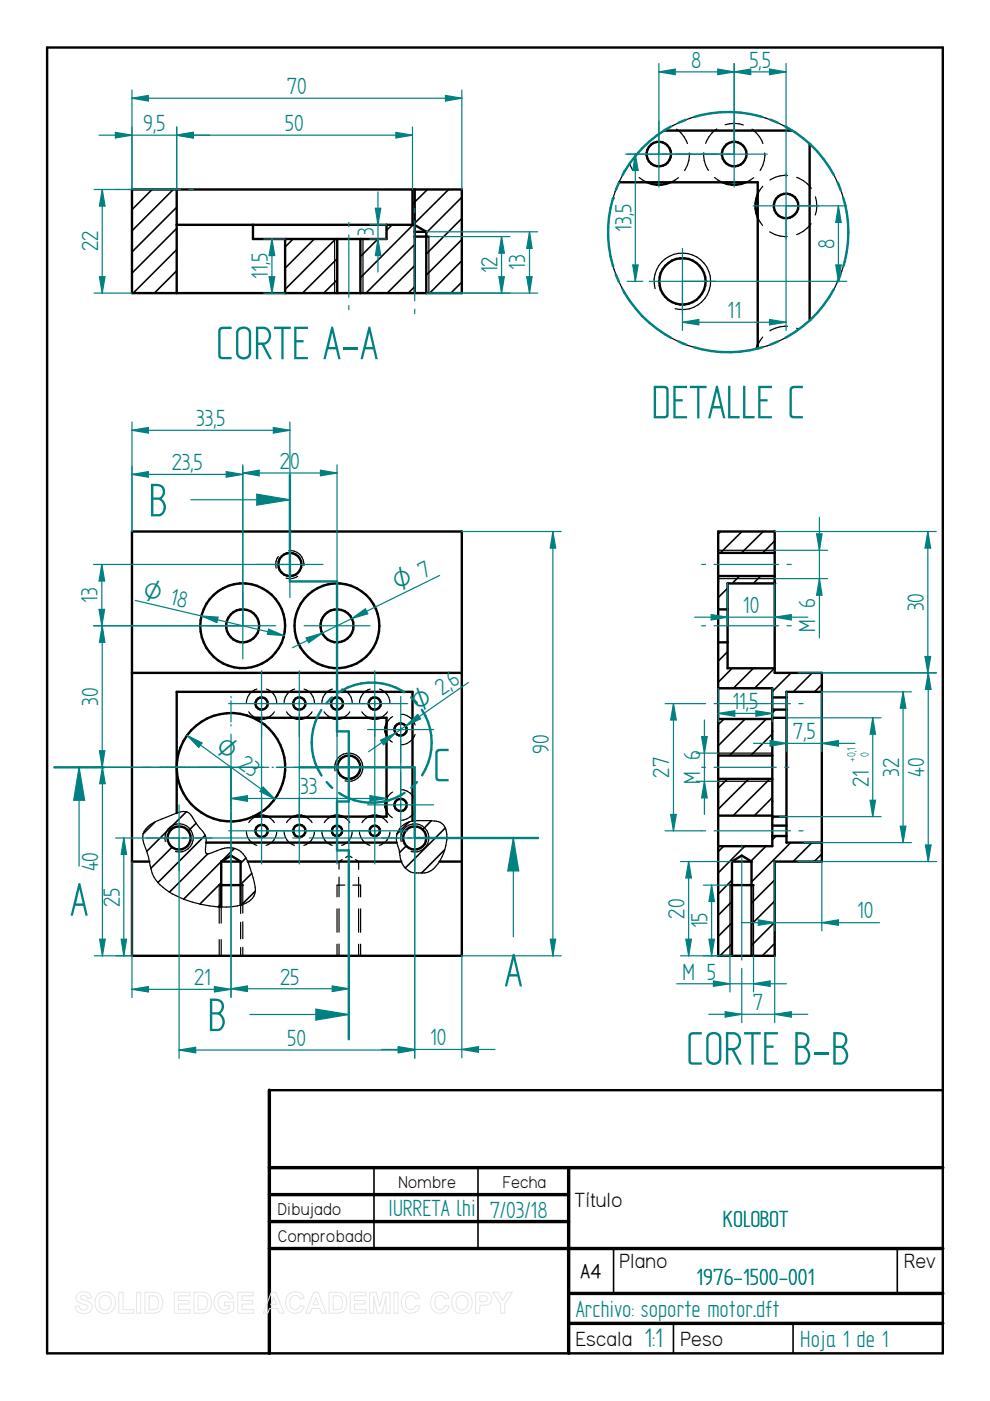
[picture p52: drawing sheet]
<svg xmlns="http://www.w3.org/2000/svg" width="210mm" height="297mm" viewBox="0 0 210 297" stroke-linecap="round" stroke-linejoin="round" font-family="sans-serif">
<defs><g id="words">
<g font-size="11.2" fill="#008080">
<text x="45.8" y="76.2">CORTE A-A</text>
<text x="138.1" y="88.7">DETALLE C</text>
<text x="31.5" y="109.5">B</text>
<text x="91.8" y="165.7">C</text>
<text x="14.9" y="194.1">A</text>
<text x="106.9" y="209.1">A</text>
<text x="44" y="218.6">B</text>
<text x="145.5" y="225.7">CORTE B-B</text>
</g>
<text font-size="6.4" fill="#008080" x="136.7" y="285.7">1:1</text>
<g font-size="5.6" fill="#008080">
<text x="146.6" y="14.4">8</text>
<text x="158.9" y="14.4">5,5</text>
<text x="60.8" y="19.9">70</text>
<text x="30.4" y="27.8">9,5</text>
<text x="60.4" y="27.8">50</text>
<text x="20.8" y="53.3" transform="rotate(-90 20.8 53.3)">22</text>
<text x="79.3" y="50.1" transform="rotate(-90 79.3 50.1)">3</text>
<text x="133.9" y="49.1" transform="rotate(-90 133.9 49.1)">13,5</text>
<text x="176.9" y="52.8" transform="rotate(-90 176.9 52.8)">8</text>
<text x="56.8" y="59.1" transform="rotate(-90 56.8 59.1)">11,5</text>
<text x="105.5" y="58" transform="rotate(-90 105.5 58)">12</text>
<text x="111.4" y="57.3" transform="rotate(-90 111.4 57.3)">13</text>
<text x="154.3" y="67.4">11</text>
<text x="41.6" y="90.3">33,5</text>
<text x="36.4" y="99.7">23,5</text>
<text x="59.4" y="99.4">20</text>
<text x="20.7" y="127.8" transform="rotate(-90 20.7 127.8)">13</text>
<text x="157.5" y="130">10</text>
<text x="195.9" y="129.6" transform="rotate(-90 195.9 129.6)">30</text>
<text x="172.8" y="134.1" transform="rotate(-90 172.8 134.1)">M 6</text>
<text x="20.8" y="149.6" transform="rotate(-90 20.8 149.6)">30</text>
<text x="96.1" y="145.9" transform="rotate(-35 96.1 145.9)">6</text>
<text x="155.3" y="150.4">11,5</text>
<text x="116.4" y="159.8" transform="rotate(-90 116.4 159.8)">90</text>
<text x="168.1" y="156.7">7,5</text>
<text x="141.9" y="164.8" transform="rotate(-90 141.9 164.8)">27</text>
<text x="148.5" y="166.3" transform="rotate(-90 148.5 166.3)">M 6</text>
<text x="184.2" y="166.9" transform="rotate(-90 184.2 166.9)">21</text>
<text x="190.6" y="164.6" transform="rotate(-90 190.6 164.6)">32</text>
<text x="196" y="164.7" transform="rotate(-90 196 164.7)">40</text>
<text x="63.6" y="168.4">33</text>
<text x="20.8" y="184.7" transform="rotate(-90 20.8 184.7)">40</text>
<text x="25.4" y="192.2" transform="rotate(-90 25.4 192.2)">25</text>
<text x="145.1" y="194.8" transform="rotate(-90 145.1 194.8)">20</text>
<text x="150" y="196.9" transform="rotate(-90 150 196.9)">15</text>
<text x="181.7" y="194.7">10</text>
<text x="41.1" y="208.9">21</text>
<text x="59.4" y="208.7">25</text>
<text x="144.7" y="207.7">M 5</text>
<text x="159.6" y="214.2">7</text>
<text x="60.9" y="221.8">50</text>
<text x="91.2" y="221.7">10</text>
<text x="82.3" y="257.7">IURRETA lhi</text>
<text x="103.8" y="258.2">7/03/18</text>
<text x="153.3" y="260.1">KOLOBOT</text>
<text x="147.7" y="272.5">1976-1500-001</text>
<text x="122.1" y="279.1">Archivo: soporte motor.dft</text>
<text x="169.7" y="285.5">Hoja 1 de 1</text>
</g>
<g font-size="5.4" fill="#008080">
<text x="84.3" y="125.4" transform="rotate(-26 84.3 125.4)">O 7</text>
<text x="30.1" y="126.7" transform="rotate(13 30.1 126.7)">O 18</text>
<text x="88.8" y="150.9" transform="rotate(-35 88.8 150.9)">O 2,</text>
<text x="45.4" y="159" transform="rotate(36 45.4 159)">O 23</text>
</g>
<g font-size="4.9">
<text x="121.8" y="255.9">Título</text>
<text x="131.4" y="268.8">Plano</text>
<text x="191.7" y="268.8">Rev</text>
<text x="122.1" y="285.3">Escala</text>
<text x="144.3" y="285.3">Peso</text>
</g>
<text font-size="4.7" x="123.1" y="271">A4</text>
<g font-size="4.1">
<text x="84.5" y="251.8">Nombre</text>
<text x="106.6" y="251.8">Fecha</text>
<text x="58.9" y="257.6">Dibujado</text>
<text x="58.9" y="263.3">Comprobado</text>
</g>
<g font-size="2.8" fill="#008080">
<text x="181.4" y="161.5" transform="rotate(-90 181.4 161.5)">+0,1</text>
<text x="184.2" y="160.5" transform="rotate(-90 184.2 160.5)">0</text>
</g>
</g></defs>
<g fill="none" stroke="#000" stroke-width=".51">
<path d="M10 10.1h189.9v276.8h-189.9zM28 112.7h69.9v89.9h-69.9zM28 142.7h69.9M53.6 152.2a11.4 11.4 0 0 1 6.9 10.5 11.4 11.4 0 0 1-6.9 10.4M53.6 152.2a11.5 11.5 0 0 0-16.1 10.5 11.5 11.5 0 0 0 16.1 10.4M53.6 152.2h28.4v20.9h-28.4M54.2 152.2l.8 .2 1.7-.2M62.2 152.2l.8 .2h.9l.8-.2M70.2 152.2l.8 .2h.9l.8-.2M78.2 152.2l.8 .2h.9l.8-.2M82 153.4l-.3 .9v.8l.3 .8M37.5 172.4v-25.7h50v27.4"/>
<path d="M43.7 178.6h40.4M54.2 173.1l.8-.2 1.7 .2M62.2 173.1l.8-.2h.9l.8 .2M70.2 173.1l.8-.2h.9l.8 .2M78.2 173.1l.8-.2h.9l.8 .2M82 169.4l-.3 .8v.9l.3 .8M28 182.7h3.7M46.5 187.7h5M46.9 182.7l2.1-1.3 2 1.3M46.9 182.7h4.1M46.9 182.7v9.6M51 182.7v9.2"/>
<path d="M52.5 182.7h32.6M93.2 182.7h4.7M57.1 231.1h142.8"/>
<circle cx="61.5" cy="119.7" r="2.46"/>
<circle cx="51.5" cy="132.7" r="3.5"/>
<circle cx="51.5" cy="132.7" r="9"/>
<circle cx="71.4" cy="132.7" r="3.5"/>
<circle cx="71.5" cy="132.7" r="9"/>
<circle cx="55.5" cy="149.2" r="1.3"/>
<circle cx="63.5" cy="149.1" r="1.31"/>
<circle cx="71.4" cy="149.2" r="1.3"/>
<circle cx="79.4" cy="149.2" r="1.3"/>
<circle cx="84.9" cy="154.7" r="1.3"/>
<circle cx="38" cy="177.7" r="2.46"/>
<circle cx="55.5" cy="176.2" r="1.3"/>
<circle cx="63.5" cy="176.2" r="1.3"/>
<circle cx="71.5" cy="176.1" r="1.1"/>
<circle cx="73.9" cy="162.7" r="2.46"/>
<circle cx="79.5" cy="176.1" r="1.1"/>
<circle cx="84.9" cy="170.7" r="1.3"/>
<circle cx="87.9" cy="177.7" r="2.46"/>
</g>
<path d="M57.1 231.1v55.8M57.1 247.6h142.8M57.1 253.3h63.5M57.1 259h63.5M120.6 247.6v39.3M57.1 264.7h142.8M120.6 274.2h79.3M120.6 280.6h79.3" fill="none" stroke="#000" stroke-width=".72"/>
<g fill="none" stroke="#000" stroke-width=".34">
<path d="M32.9 174.2l-2.5 2.6M36.5 179.6l-4.5 4.5M39.5 172.1l-8.4 8.4M41.6 174.5l-1.7 1.7M43.5 177.1l-10 10M49.7 179.9l-2.8 2.7M86.1 179.3l-1.4 1.5M86.7 174.2l-2.5 2.6M91.5 174l-1.9 1.9M94.4 175.6l-8.5 8.4M44.1 181l-8.2 8.1M46.9 182.7l-8 7.9"/>
<path d="M46.9 187.2l-4.5 4.5M46.9 191.6l-.6 .7M52.2 181.9l-1.2 1.1M53.4 185.2l-2.4 2.3M54.1 188.9l-2.9 3M94.3 180.2l-4.9 4.9M79.3 247.6v17.1M101.3 247.6v17.1M130.1 264.8v9.4M190.2 264.8v9.4M142.8 280.6v6.3M168.1 280.6v6.3"/>
</g>
<g fill="none" stroke="#000" stroke-width=".25">
<path d="M59 118a2.77 2.77 0 0 0-.5 2.5M61.3 116.7a2.93 2.93 0 0 1 3.1 3.2M63.1 122.2a2.81 2.81 0 0 1-2.4 .4M52.7 150.9l.9 .9 .6 .4M54.5 146.1a3.1 3.1 0 0 0-2.3 2.9M56.5 146.1a3.1 3.1 0 0 1 2.2 2.9M58.2 150.9l-.8 .9-.7 .4M60.7 150.9l.9 .9 .6 .4M62.5 146.1a3.1 3.1 0 0 0-2.3 2.9M64.5 146.1a3.1 3.1 0 0 1 2.2 2.9M66.2 150.9l-.8 .9-.7 .4M68.7 150.9l.9 .9 .6 .4"/>
<path d="M70.5 146.1a3.1 3.1 0 0 0-2.3 2.9M72.5 146.1a3.1 3.1 0 0 1 2.2 2.9M74.2 150.9l-.8 .9-.7 .4M76.7 150.9l.9 .9 .6 .4M78.5 146.1a3.1 3.1 0 0 0-2.3 2.9M80.5 146.1a3.1 3.1 0 0 1 2.2 2.9M82 155.9l.3 .6 .9 .9M82.2 150.9l-.9 .9-.6 .4M83.2 151.9l-.9 .9-.3 .6M85.1 151.5a3.1 3.1 0 0 1 2.9 2.2M88 155.7a3.3 3.3 0 0 1-2.9 2.2M31.4 175.3a10 10 0 0 1 3.8-2 7.4 7.4 0 0 1 4.2-1.2 1.98 1.98 0 0 1 1.5 1.3l1.5 2.2a3.2 3.2 0 0 1 1.3 3 2.72 2.72 0 0 0 0 2.3 1.26 1.26 0 0 0 1.3-.1l1-.4a4.3 4.3 0 0 1 5.9 1.1 20.8 20.8 0 0 1 2.2 7.4 3.7 3.7 0 0 1-3.1 3 21.7 21.7 0 0 1-15.9-3.3 7.7 7.7 0 0 1-3.4-5.9l-.5-1.8-.8-2.6a2.9 2.9 0 0 1 1-3z"/>
<path d="M35.1 178.4a3 3 0 0 1 2.6-3.7 3 3 0 0 1 3.2 3.2 3 3 0 0 1-3.7 2.7M52.2 176.3a3.1 3.1 0 0 0 2.2 2.9M54.2 173.1l-.6 .4-.9 .9M56.7 173.1l.7 .4 .8 .9M58.7 176.4a3.1 3.1 0 0 1-2.3 2.8M60.2 176.3a3.1 3.1 0 0 0 2.2 2.9M62.2 173.1l-.6 .4-.9 .9M64.7 173.1l.7 .4 .8 .9M66.7 176.4a3.1 3.1 0 0 1-2.3 2.8M68.2 176.3a3.1 3.1 0 0 0 2.2 2.9M70.2 173.1l-.6 .4-.9 .9M71 163.4a3 3 0 0 1 2.7-3.7 3 3 0 0 1 3.2 3.2 3 3 0 0 1-3.7 2.7"/>
<path d="M72.7 173.1l.7 .4 .8 .9M74.7 176.4a3.1 3.1 0 0 1-2.3 2.8M76.2 176.3a3.3 3.3 0 0 0 2.2 2.9M78.2 173.1l-.6 .4-.8 .9M80.7 173.1l.6 .4 .9 .9M82 171.9l.3 .7 .9 .8M82.7 176.4a3.1 3.1 0 0 1-2.3 2.8M83.2 167.9l-.9 .9-.3 .6M85 178.4a2.99 2.99 0 0 1 2.7-3.7 2.99 2.99 0 0 1 3.2 3.2 2.99 2.99 0 0 1-3.7 2.7M85.1 167.4a3.3 3.3 0 0 1 2.9 2.3M85.1 175.2a4.6 4.6 0 0 1 3.6-1.2 9.7 9.7 0 0 1 4.6 .3 3.5 3.5 0 0 1 1.4 3.8 9 9 0 0 1-3.3 6.5 4.6 4.6 0 0 1-3.5 .5 3.8 3.8 0 0 1-3-3.2l-.3-1.7-.5-1.6a3.8 3.8 0 0 1 1-3.4zM88 171.7a3.3 3.3 0 0 1-2.9 2.2"/>
<path d="M46.5 187.7v8M46.5 199.2v3.4M46.9 192.3v3.4M46.9 199.2v3.4M51 191.9v1.8M51 195.5v3.6M51.5 187.7v5.9M51.5 195.5v3.5M71.5 192.7v5M71.9 186v4.1M71.9 192.7v4.9M72.6 182.2l-.7 .5v1.6"/>
<path d="M73.1 187.7h-1.6v2.5M73.3 181.8l.7-.4 .6 .4M74.8 187.7h1.7v2.5M75.4 182.2l.6 .5v1.6M76 186v4.2M76 192.7v5M76.5 192.7v5M51 200.9v1.7M51.5 200.9v1.7M71.5 200.2v2.4M71.9 200.2v2.4M76 200.2v2.4"/>
<path d="M76.5 200.2v2.4"/>
</g>
<path d="M28.4 162.7h-11.6v20.9M30.2 162.7h1.7M33.7 162.7h23.3M58.8 162.7h1.7M62.3 162.7h11.7" fill="none" stroke="#008080" stroke-width=".25"/>
<path d="M16.8 162.7h5.2M63.5 162.7h24.4v15h20.9" fill="none" stroke="#008080" stroke-width=".51"/>
<path d="M16.8 162.7l1.1 7h-2.3z" fill="#008080"/>
<path d="M16.8 162.7l1.1 7h-2.3zM108.8 177.7v20.9" fill="none" stroke="#008080" stroke-width=".25"/>
<path d="M108.8 177.7l1.2 7h-2.3z" fill="#008080"/>
<path d="M40.5 106h21M108.8 177.7l1.2 7h-2.3z" fill="none" stroke="#008080" stroke-width=".25"/>
<path d="M61.5 106v17.3h10v31.8h2.5v14.8h-2.5v10.4h2.5v34.8M11.5 162.7h5.3M108.8 177.7h5.3" fill="none" stroke="#008080" stroke-width=".51"/>
<g fill="none" stroke="#000" stroke-width=".34">
<path d="M32.3 40.2l-4.3 4.2M36.7 40.2l-8.7 8.7M37.5 43.9l-9.5 9.5M37.5 48.4l-9.5 9.5M37.5 52.9l-9.3 9.2M37.5 57.4l-4.8 4.7M62.1 50.7l-1.6 1.7M66.6 50.7l-6.1 6.2M71.2 50.7l-10.7 10.6M71.5 54.8l-7.4 7.3M71.5 59.3l-2.9 2.8M80.1 50.7l-3.7 3.7"/>
<path d="M83.1 47.7l-1.1 1.2M87.9 51.8l-10.3 10.3M87.9 56.3l-5.8 5.8M90.6 40.2l-3.1 3.1M95.1 40.2l-18.7 18.7M97.9 41.8l-7.5 7.6M97.9 46.3l-7.5 7.5M97.9 50.8l-7.5 7.5M97.9 55.3l-6.8 6.8M97.9 59.8l-2.3 2.3M37.5 61.9l-.3 .2M87.9 60.8l-1.3 1.3"/>
</g>
<path d="M28 40.2h69.9v21.9h-69.9zM37.5 40.2v21.9M53.6 47.7v3h28.4v-3M60.5 50.7v11.4M71.5 50.7v11.4M76.4 50.7v11.4M87.5 40.2v7.5h-50M87.9 40.2v21.9M87.9 47.7l2.5 1.4M87.9 49.1h2.5M87.9 50.2h3M90.4 49.1v13" fill="none" stroke="#000" stroke-width=".51"/>
<path d="M71 50.7v11.4M77 50.7v11.4M90.9 50.2v11.9" fill="none" stroke="#000" stroke-width=".25"/>
<path d="M54.4 104.8l7.1 1.2-7.1 1.1z" fill="#008080"/>
<path d="M54.4 104.8l7.1 1.2-7.1 1.1zM53 215.1h21" fill="none" stroke="#008080" stroke-width=".25"/>
<path d="M67 214l7 1.1-7 1.2z" fill="#008080"/>
<g fill="none" stroke="#008080" stroke-width=".25">
<path d="M28 19.1v21.1M97.9 19.1v21.1M28 20.8l3.5-.6v1.2zM74 47.2v.8M74 49.8v13.2M74 64.8v.9M148.8 119.7h.8M151.4 119.7h13.7M166.9 119.7h.9M44.4 132.7h14.1M51.5 125.7v14M64.5 132.7h13.9"/>
<path d="M71.5 125.7v14M148.8 132.7h.8M151.4 132.7h13.7M166.9 132.7h.9M48.5 149.2h37.9M49 147.7v.3M49 148.6v4.5M49 153.7v.2M49 155.7v14M55.5 142.2v14M63.5 142.2v14M71.5 142.2v14"/>
<path d="M74 155.7v14M77.9 154.7h14M79.5 142.2v14M85 147.7v14M148.8 149.2h.8M151.4 149.2h16.2M169.4 149.2h.9M34 162.7h.2M34.9 162.7h4.5M40 162.7h.2M42 162.7h14M48.5 176.1h37.9"/>
<path d="M49 171.4v.3M49 172.3v4.5M49 177.4v.3M55.5 169.2v14M57.7 162.7h.3M58.5 162.7h4.6M63.5 169.2v14M63.7 162.7h.3M67 162.7h13.9M71.5 169.2v14M77.9 170.6h14M79.5 169.2v14"/>
<path d="M85 163.7v14M148.8 162.7h.8M148.8 176.1h.8M151.4 162.7h13.2M151.4 176.1h16.2M157.3 179.2v.8M166.4 162.7h.9M169.4 176.1h.9M157.3 181.8v21.7M67 214l7 1.1-7 1.2zM157.3 205.3v.9"/>
</g>
<path d="M61.5 100.7v5.3M74 215.1v5.2" fill="none" stroke="#008080" stroke-width=".51"/>
<g fill="none" stroke="#000" stroke-width=".34">
<path d="M152.8 112.7l-.5 .5M157.3 112.7l-4.6 4.5M161.8 112.7l-4.6 4.5M164.3 114.7l-2.6 2.5M152.3 122.1v.1M154.3 138.2l-2 2M154.3 124.7l-2 2M156.8 122.1l-1.5 1.6M161.3 122.1l-1.5 1.6M153.5 152.4l-1.2 1.2M155.2 141.7l-2.9 3M158 152.4l-5.7 5.7"/>
<path d="M159.7 141.7l-4.2 4.2M162.5 152.4l-7.8 7.8M163.7 155.6l-4.5 4.6M164.2 141.7l-4.2 4.2M164.4 150.5l-.7 .6M167.7 142.7l-4 3.9M172.2 142.7l-4 4M174.2 145.1l-1.5 1.6M153.5 179.4l-1.2 1.2M154.3 165.1l-2 2M157.9 179.4l-5.6 5.7M158.7 165.1l-6.4 6.5"/>
<path d="M162.4 179.4l-3.2 3.2M163.2 165.1l-7.8 7.8M163.7 160.1v.1M163.7 169.1l-3.8 3.8M164.2 173.1l-.5 .5M164.5 177.2l-.8 .9M167.6 178.6l-8.3 8.4M172.2 178.6l-4.1 4.1M155.2 186.6l-2.9 3M155.2 191.1l-2.9 3M155.2 195.6l-2.9 2.9M164.3 186.6l-5 4.9"/>
<path d="M164.3 191.1l-5 4.9M164.3 195.5l-5 4.9M174.2 181.1l-1.6 1.6M155.2 200.1l-2.5 2.5M164.3 200l-2.7 2.6"/>
</g>
<circle cx="164.3" cy="123.7" r=".17" fill="#000"/>
<g fill="none" stroke="#000" stroke-width=".51">
<path d="M152.3 112.7h12v30h9.9v40h-9.9v19.9h-12zM152.3 117.2h12M152.3 122.1h12M152.3 129.2h2M152.3 136.2h2M164.3 123.7h-10v18h10M152.3 145.9h11.4v33.5h-11.4M152.3 152.4h11.4M163.7 152.2h3.1M163.7 150.5h3.1M163.7 147.9h3.1M174.2 146.7h-7.4v31.9h7.4"/>
<path d="M152.3 165.1h11.4M152.3 160.2h11.4M152.3 172.9h11.4M163.7 173.1h3.1M163.7 175h3.1M163.7 177.2h3.1M154.8 187.7h5M155.2 182.7l2.1-1.3 2 1.3M155.2 182.7h4.1M155.2 182.7v19.9M159.3 182.7v19.9"/>
</g>
<path d="M152.3 116.7h12M152.3 122.7h12M152.3 159.7h11.4M152.3 165.7h11.4M154.8 187.7v14.9M159.8 187.7v14.9" fill="none" stroke="#000" stroke-width=".25"/>
<path d="M28 20.8l3.5-.6v1.2z" fill="#008080"/>
<path d="M94.4 20.2l3.5 .6-3.5 .6z" fill="none" stroke="#008080" stroke-width=".25"/>
<path d="M94.4 20.2l3.5 .6-3.5 .6z" fill="#008080"/>
<path d="M28 20.8h69.9M19.9 40.2h8.1M21.7 40.2l.6 3.5h-1.2zM19.9 62.1h8.1" fill="none" stroke="#008080" stroke-width=".25"/>
<path d="M21.7 40.2l.6 3.5h-1.2z" fill="#008080"/>
<path d="M21.1 58.7h1.2l-.6 3.4z" fill="none" stroke="#008080" stroke-width=".25"/>
<path d="M21.1 58.7h1.2l-.6 3.4z" fill="#008080"/>
<path d="M21.7 40.2v21.9M19.9 132.7h31.6M21.7 132.7l.5 3.5h-1.1zM19.9 162.7h29.1" fill="none" stroke="#008080" stroke-width=".25"/>
<path d="M21.7 132.7l.5 3.5h-1.1z" fill="#008080"/>
<path d="M21.1 159.2h1.1l-.5 3.5z" fill="none" stroke="#008080" stroke-width=".25"/>
<path d="M21.1 159.2h1.1l-.5 3.5z" fill="#008080"/>
<path d="M51.5 98.6v34.1M71.5 98.6v34.1M51.5 100.3l3.4-.6v1.2zM21.7 132.7v30" fill="none" stroke="#008080" stroke-width=".25"/>
<path d="M51.5 100.3l3.4-.6v1.2z" fill="#008080"/>
<path d="M67.9 99.7l3.6 .6-3.6 .6z" fill="none" stroke="#008080" stroke-width=".25"/>
<path d="M67.9 99.7l3.6 .6-3.6 .6z" fill="#008080"/>
<path d="M28 89.5v23.2M58 90.6l3.5 .6-3.5 .6zM61.5 89.5v30.2M51.5 100.3h20" fill="none" stroke="#008080" stroke-width=".25"/>
<path d="M58 90.6l3.5 .6-3.5 .6z" fill="#008080"/>
<path d="M28 91.2l3.5-.6v1.2z" fill="none" stroke="#008080" stroke-width=".25"/>
<path d="M28 91.2l3.5-.6v1.2z" fill="#008080"/>
<path d="M28 91.2h33.5M20 162.7h29M21.1 199.1h1.2l-.6 3.5zM20 202.6h8" fill="none" stroke="#008080" stroke-width=".25"/>
<path d="M21.1 199.1h1.2l-.6 3.5z" fill="#008080"/>
<path d="M21.7 162.7l.6 3.5h-1.2z" fill="none" stroke="#008080" stroke-width=".25"/>
<path d="M21.7 162.7l.6 3.5h-1.2z" fill="#008080"/>
<path d="M19.8 119.7h41.7M19.8 132.7h31.7M21 129.2h1.2l-.6 3.5zM21.7 162.7v39.9" fill="none" stroke="#008080" stroke-width=".25"/>
<path d="M21 129.2h1.2l-.6 3.5z" fill="#008080"/>
<path d="M21.6 119.7l.6 3.5h-1.2z" fill="none" stroke="#008080" stroke-width=".25"/>
<path d="M21.6 119.7l.6 3.5h-1.2z" fill="#008080"/>
<path d="M28 98.8v13.9M48 100l3.5 .6-3.5 .6zM51.5 98.8v33.9M21.6 119.7v13" fill="none" stroke="#008080" stroke-width=".25"/>
<path d="M48 100l3.5 .6-3.5 .6z" fill="#008080"/>
<path d="M28 100.6l3.5-.6v1.2z" fill="none" stroke="#008080" stroke-width=".25"/>
<path d="M28 100.6l3.5-.6v1.2z" fill="#008080"/>
<path d="M28 100.6h23.5M49 162.7v48.8M28 182.7v28.8M28 209.8l3.5-.6v1.1z" fill="none" stroke="#008080" stroke-width=".25"/>
<path d="M28 209.8l3.5-.6v1.1z" fill="#008080"/>
<path d="M45.5 209.2l3.5 .6-3.5 .5z" fill="none" stroke="#008080" stroke-width=".25"/>
<path d="M45.5 209.2l3.5 .6-3.5 .5z" fill="#008080"/>
<path d="M144.3 182.7h10.9M146 182.7l.6 3.4h-1.2zM28 209.8h21M144.3 202.6h10.9" fill="none" stroke="#008080" stroke-width=".25"/>
<path d="M146 182.7l.6 3.4h-1.2z" fill="#008080"/>
<path d="M145.4 199.1h1.2l-.6 3.5z" fill="none" stroke="#008080" stroke-width=".25"/>
<path d="M145.4 199.1h1.2l-.6 3.5z" fill="#008080"/>
<path d="M146 182.7v19.9M149.1 187.7h5.7M150.9 187.7l.6 3.4h-1.2zM149.1 202.6h3.2" fill="none" stroke="#008080" stroke-width=".25"/>
<path d="M150.9 187.7l.6 3.4h-1.2z" fill="#008080"/>
<path d="M150.3 199.1h1.2l-.6 3.5z" fill="none" stroke="#008080" stroke-width=".25"/>
<path d="M150.3 199.1h1.2l-.6 3.5z" fill="#008080"/>
<path d="M150.9 187.7v14.9M151.3 208l3.5 .6-3.5 .5zM154.8 202.6v7.7M159.8 202.6v7.7" fill="none" stroke="#008080" stroke-width=".25"/>
<path d="M151.3 208l3.5 .6-3.5 .5z" fill="#008080"/>
<path d="M159.8 208.6l3.5-.6v1.1z" fill="none" stroke="#008080" stroke-width=".25"/>
<path d="M159.8 208.6l3.5-.6v1.1z" fill="#008080"/>
<path d="M143.5 208.6h23.3M157.3 206.2v10.6M164.3 202.6v14.2M164.3 215.1l3.5-.6v1.1z" fill="none" stroke="#008080" stroke-width=".25"/>
<path d="M164.3 215.1l3.5-.6v1.1z" fill="#008080"/>
<path d="M153.8 214.5l3.5 .6-3.5 .5z" fill="none" stroke="#008080" stroke-width=".25"/>
<path d="M153.8 214.5l3.5 .6-3.5 .5z" fill="#008080"/>
<path d="M160.8 195l3.5 .6-3.5 .6zM164.3 182.7v14.7M174.2 182.7v14.7M150.3 215.1h21" fill="none" stroke="#008080" stroke-width=".25"/>
<path d="M160.8 195l3.5 .6-3.5 .6z" fill="#008080"/>
<path d="M174.2 195.6l3.6-.6v1.2z" fill="none" stroke="#008080" stroke-width=".25"/>
<path d="M174.2 195.6l3.6-.6v1.2z" fill="#008080"/>
<path d="M174.2 146.7h19.1M191.5 146.7l.6 3.5h-1.2zM170.5 178.6h22.8M157.3 195.6h29.2" fill="none" stroke="#008080" stroke-width=".25"/>
<path d="M191.5 146.7l.6 3.5h-1.2z" fill="#008080"/>
<path d="M190.9 175.2h1.2l-.6 3.4z" fill="none" stroke="#008080" stroke-width=".25"/>
<path d="M190.9 175.2h1.2l-.6 3.4z" fill="#008080"/>
<path d="M174.2 142.7h24.4M191.5 146.7v31.9M196.8 142.7l.6 3.5h-1.2zM169.2 182.7h29.4" fill="none" stroke="#008080" stroke-width=".25"/>
<path d="M196.8 142.7l.6 3.5h-1.2z" fill="#008080"/>
<path d="M196.2 179.2h1.2l-.6 3.5z" fill="none" stroke="#008080" stroke-width=".25"/>
<path d="M196.2 179.2h1.2l-.6 3.5z" fill="#008080"/>
<path d="M163.3 157l3.5 .6-3.5 .6zM166.8 146.7v12.6M174.2 146.7v12.6M196.8 142.7v40" fill="none" stroke="#008080" stroke-width=".25"/>
<path d="M163.3 157l3.5 .6-3.5 .6z" fill="#008080"/>
<path d="M174.2 157.6l3.6-.6v1.2z" fill="none" stroke="#008080" stroke-width=".25"/>
<path d="M174.2 157.6l3.6-.6v1.2z" fill="#008080"/>
<path d="M164.3 116.7h11.2M173.1 113.2h1.2l-.6 3.5zM164.3 122.7h11.2M159.8 157.6h21.5" fill="none" stroke="#008080" stroke-width=".25"/>
<path d="M173.1 113.2h1.2l-.6 3.5z" fill="#008080"/>
<path d="M173.7 122.7l.6 3.5h-1.2z" fill="none" stroke="#008080" stroke-width=".25"/>
<path d="M173.7 122.7l.6 3.5h-1.2z" fill="#008080"/>
<path d="M173.7 109.7v25.6M28.7 127.3l31.5 7.4M56.9 133.4l3.3 1.3-3.5-.2z" fill="none" stroke="#008080" stroke-width=".25"/>
<path d="M56.9 133.4l3.3 1.3-3.5-.2z" fill="#008080"/>
<path d="M42.7 130.6l3.5 .3-.2 1.1z" fill="none" stroke="#008080" stroke-width=".25"/>
<path d="M42.7 130.6l3.5 .3-.2 1.1z" fill="#008080"/>
<path d="M64.9 135.3l3.4-1.1-2.9 2.1zM93.2 122l-31.2 15.3" fill="none" stroke="#008080" stroke-width=".25"/>
<path d="M64.9 135.3l3.4-1.1-2.9 2.1z" fill="#008080"/>
<path d="M74.6 131.1l2.9-2 .5 1z" fill="none" stroke="#008080" stroke-width=".25"/>
<path d="M74.6 131.1l2.9-2 .5 1z" fill="#008080"/>
<g fill="none" stroke="#008080" stroke-width=".25">
<path d="M54.4 119.7h14.1M61.5 112.7v14M55.5 148.7v.9M55.5 151.4v22.6M63.5 148.7v.9M63.5 151.4v22.6M71.5 148.7v.9M71.5 151.4v22.8M79.5 148.7v.9M79.5 151.4v22.8M85 154.2v.9M85 156.9v11.6"/>
<path d="M31 177.7h29.3M38 170.6v14.1M49 162.7v48.7M55.5 175.8v.8M62.1 177.7h1.7M63.5 175.8v.8M65.6 177.7h29.4M71.5 176v.8M74 162.7v48.7M79.5 176v.8M85 170.3v.8M87.9 170.6v14.1"/>
<path d="M70.4 209l3.6 .6-3.6 .6z"/>
</g>
<path d="M70.4 209l3.6 .6-3.6 .6z" fill="#008080"/>
<path d="M49 209.6l3.5-.6v1.2z" fill="none" stroke="#008080" stroke-width=".25"/>
<path d="M49 209.6l3.5-.6v1.2z" fill="#008080"/>
<path d="M55.9 50.7h4.6M57.1 58.7h1.2l-.6 3.4zM55.9 62.1h4.6M49 209.6h25" fill="none" stroke="#008080" stroke-width=".25"/>
<path d="M57.1 58.7h1.2l-.6 3.4z" fill="#008080"/>
<path d="M57.7 50.7l.6 3.5h-1.2z" fill="none" stroke="#008080" stroke-width=".25"/>
<path d="M57.7 50.7l.6 3.5h-1.2z" fill="#008080"/>
<path d="M57.7 50.7v11.4M152.3 145.9v7.1M160.3 150.7l3.4 .6-3.4 .5zM163.7 145.9v7.1" fill="none" stroke="#008080" stroke-width=".25"/>
<path d="M160.3 150.7l3.4 .6-3.4 .5z" fill="#008080"/>
<path d="M152.3 151.3l3.5-.6v1.1z" fill="none" stroke="#008080" stroke-width=".25"/>
<path d="M152.3 151.3l3.5-.6v1.1z" fill="#008080"/>
<path d="M80.7 156.9l3.2-1.5-2.6 2.5zM99.3 144.7l-21.2 14.7M152.3 151.3h11.4" fill="none" stroke="#008080" stroke-width=".25"/>
<path d="M80.7 156.9l3.2-1.5-2.6 2.5z" fill="#008080"/>
<path d="M86 153.9l2.6-2.4 .6 .9z" fill="none" stroke="#008080" stroke-width=".25"/>
<path d="M86 153.9l2.6-2.4 .6 .9z" fill="#008080"/>
<g fill="none" stroke="#008080" stroke-width=".51">
<path d="M130 42a25.3 25.3 0 0 0 0 14.5M130.6 58.2l.6 1.6M178.2 58.2l-.6 1.5M179.9 49.2a24.9 24.9 0 0 1-1.1 7.2M132 61.4a24.8 24.8 0 0 0 10.3 10.2M143.9 72.4l1.6 .7M147.2 73.6a25.3 25.3 0 0 0 14.5 0M165 72.4l-1.6 .7M176.8 61.3a24.6 24.6 0 0 1-10.3 10.3M68.1 150.5a12.8 12.8 0 0 0 .1 13.9M70.4 147.9l-1.2 1.2M85.7 146.8a12.7 12.7 0 0 0-13.9 0"/>
<path d="M87.2 147.9l1.2 1.2M89.5 150.5a12.8 12.8 0 0 1 0 13.9M69.3 165.8l1.1 1.2M71.9 168.1a12.5 12.5 0 0 0 13.9 0M88.4 165.8l-1.2 1.2"/>
</g>
<g fill="none" stroke="#000" stroke-width=".51">
<path d="M131.2 38.7h29.5v35.2M137.2 38.7a6.2 6.2 0 0 0 5 0M140.8 27.7h27.1M153.2 38.7a6.2 6.2 0 0 0 5 0M171.7 30.5v37.4M160.7 41.1a6.7 6.7 0 0 0 0 5M160.7 73.2l-.3 .8"/>
<circle cx="139.7" cy="32.7" r="2.6"/>
<circle cx="155.7" cy="32.7" r="2.61"/>
<circle cx="144.7" cy="59.7" r="4.9"/>
<circle cx="166.7" cy="43.7" r="2.59"/>
</g>
<g fill="none" stroke="#000" stroke-width=".25">
<path d="M133.5 34.6l.7 1.5M135.5 37.6l1.7 1.1M143.4 27.4a5.8 5.8 0 0 1 2.4 3M143.8 37.7l-1.6 1M146.1 32.4a5.8 5.8 0 0 1-.9 3.8M149.2 32.4a5.7 5.7 0 0 0 1 3.7M151.5 37.6l1.7 1.1M152 27.3a6.1 6.1 0 0 0-2.4 3.1M153.8 26.5a6 6 0 0 1 3.8 0M159.4 27.4a6.5 6.5 0 0 1 2.4 3M159.8 37.7l-1.6 1M161.7 39.5l-1 1.6"/>
<path d="M162.1 32.4a5.8 5.8 0 0 1-.9 3.8M167 37.2a5.7 5.7 0 0 0-3.8 1M168.9 37.6a6.2 6.2 0 0 1 3.1 2.4M160.7 46.1l1 1.7M163.2 49.1a5.9 5.9 0 0 0 3.7 1M172 47.4a6.5 6.5 0 0 1-3.1 2.3M172.9 41.7a6 6 0 0 1-.1 3.9M138.9 61.2a6 6 0 0 1 5.3-7.5 6 6 0 0 1 6.5 6.5 6 6 0 0 1-7.6 5.2M160.7 73.9a25.5 25.5 0 0 0 12.9-41.3 25.5 25.5 0 0 0-42.8 6.9 25.5 25.5 0 0 0 25.4 35.1l4.2-.6M161.7 71.5l-1 1.7M167 69.2a6.5 6.5 0 0 0-3.8 .9M168.9 69.6l.5 .2"/>
</g>
<circle cx="130" cy="42" r=".25" fill="#008080"/>
<path d="M131.2 38.7l-.6 1.6M142.2 26.8a25.3 25.3 0 0 0-10.2 10.3M145.4 25.4l-1.6 .6M147.2 24.8a25.1 25.1 0 0 1 14.4 0M163.3 25.4l1.6 .6M166.5 26.8a24.4 24.4 0 0 1 10.3 10.3M177.6 38.7l.6 1.6M178.8 42a23.5 23.5 0 0 1 1.1 7.2" fill="none" stroke="#008080" stroke-width=".51"/>
<path d="M132.7 32.7h30M134.7 32.7l.6 3.5h-1.1zM139.7 25.7v14M155.7 25.7v14M166.7 36.7v14M133 59.6h3.3M137.7 59.6h14M144.7 52.7v13.9M159.7 43.6h14" fill="none" stroke="#008080" stroke-width=".25"/>
<path d="M134.7 32.7l.6 3.5h-1.1z" fill="#008080"/>
<path d="M134.2 56.2h1.1l-.6 3.4z" fill="none" stroke="#008080" stroke-width=".25"/>
<path d="M134.2 56.2h1.1l-.6 3.4z" fill="#008080"/>
<path d="M139.7 13.5v19.2M139.7 15.2l3.5-.6v1.2zM155.7 13.5v19.2M134.7 32.7v26.9" fill="none" stroke="#008080" stroke-width=".25"/>
<path d="M139.7 15.2l3.5-.6v1.2z" fill="#008080"/>
<path d="M152.2 14.6l3.5 .6-3.5 .6z" fill="none" stroke="#008080" stroke-width=".25"/>
<path d="M152.2 14.6l3.5 .6-3.5 .6z" fill="#008080"/>
<path d="M139.7 15.2h16M155.7 13.5v19.2M155.7 15.2l3.5-.6v1.2zM166.7 13.5v24" fill="none" stroke="#008080" stroke-width=".25"/>
<path d="M155.7 15.2l3.5-.6v1.2z" fill="#008080"/>
<path d="M163.2 14.6l3.5 .6-3.5 .6z" fill="none" stroke="#008080" stroke-width=".25"/>
<path d="M163.2 14.6l3.5 .6-3.5 .6z" fill="#008080"/>
<path d="M155.7 15.2h11M144.7 59.6h34.8M166.7 43.6h12.8M177.2 56.2h1.2l-.6 3.4z" fill="none" stroke="#008080" stroke-width=".25"/>
<path d="M177.2 56.2h1.2l-.6 3.4z" fill="#008080"/>
<path d="M177.8 43.6l.6 3.6h-1.2z" fill="none" stroke="#008080" stroke-width=".25"/>
<path d="M177.8 43.6l.6 3.6h-1.2z" fill="#008080"/>
<path d="M144.7 59.6v10.5M166.7 43.6v26.5M177.8 43.6v16M163.2 67.7l3.5 .6-3.5 .6z" fill="none" stroke="#008080" stroke-width=".25"/>
<path d="M163.2 67.7l3.5 .6-3.5 .6z" fill="#008080"/>
<path d="M144.7 68.3l3.5-.6v1.2z" fill="none" stroke="#008080" stroke-width=".25"/>
<path d="M144.7 68.3l3.5-.6v1.2z" fill="#008080"/>
<path d="M37.5 26.9v13.3M37.5 28.7l3.5-.6v1.2zM87.5 26.9v13.3M144.7 68.3h22" fill="none" stroke="#008080" stroke-width=".25"/>
<path d="M37.5 28.7l3.5-.6v1.2z" fill="#008080"/>
<path d="M83.9 28.1l3.6 .6-3.6 .6z" fill="none" stroke="#008080" stroke-width=".25"/>
<path d="M83.9 28.1l3.6 .6-3.6 .6z" fill="#008080"/>
<path d="M37.5 28.7h50M166.8 152.2h20M185 152.2l.6 3.5h-1.1zM165.3 173.1h21.5" fill="none" stroke="#008080" stroke-width=".25"/>
<path d="M185 152.2l.6 3.5h-1.1z" fill="#008080"/>
<path d="M184.5 169.7h1.1l-.6 3.4z" fill="none" stroke="#008080" stroke-width=".25"/>
<path d="M184.5 169.7h1.1l-.6 3.4z" fill="#008080"/>
<path d="M141 149.2h7.8M142.8 149.2l.6 3.5h-1.2zM185 152.2v20.9M141 176.1h7.8" fill="none" stroke="#008080" stroke-width=".25"/>
<path d="M142.8 149.2l.6 3.5h-1.2z" fill="#008080"/>
<path d="M142.2 172.7h1.2l-.6 3.4z" fill="none" stroke="#008080" stroke-width=".25"/>
<path d="M142.2 172.7h1.2l-.6 3.4z" fill="#008080"/>
<path d="M142.8 149.2v26.9M147.6 159.7h4.7M148.8 156.2h1.1l-.5 3.5zM147.6 165.7h4.7" fill="none" stroke="#008080" stroke-width=".25"/>
<path d="M148.8 156.2h1.1l-.5 3.5z" fill="#008080"/>
<path d="M149.4 165.7l.5 3.5h-1.1z" fill="none" stroke="#008080" stroke-width=".25"/>
<path d="M149.4 165.7l.5 3.5h-1.1z" fill="#008080"/>
<path d="M164.3 112.7h34.2M196.7 112.7l.6 3.5h-1.2zM149.4 152.7v20M169.2 142.7h29.3" fill="none" stroke="#008080" stroke-width=".25"/>
<path d="M196.7 112.7l.6 3.5h-1.2z" fill="#008080"/>
<path d="M196.1 139.2h1.2l-.6 3.5z" fill="none" stroke="#008080" stroke-width=".25"/>
<path d="M196.1 139.2h1.2l-.6 3.5z" fill="#008080"/>
<path d="M97.9 112.7h21.1M117.2 112.7l.6 3.5h-1.1zM196.7 112.7v30M97.9 202.6h21.1" fill="none" stroke="#008080" stroke-width=".25"/>
<path d="M117.2 112.7l.6 3.5h-1.1z" fill="#008080"/>
<path d="M116.7 199.1h1.1l-.6 3.5z" fill="none" stroke="#008080" stroke-width=".25"/>
<path d="M116.7 199.1h1.1l-.6 3.5z" fill="#008080"/>
<path d="M24.5 28.1l3.5 .6-3.5 .6zM28 26.9v13.3M37.5 26.9v13.3M24.5 40.2h.8M27.1 40.2h11.2M40.1 40.2h.9M117.2 112.7v89.9" fill="none" stroke="#008080" stroke-width=".25"/>
<path d="M24.5 28.1l3.5 .6-3.5 .6z" fill="#008080"/>
<path d="M37.5 28.7l3.5-.6v1.2z" fill="none" stroke="#008080" stroke-width=".25"/>
<path d="M37.5 28.7l3.5-.6v1.2z" fill="#008080"/>
<path d="M21 28.7h23.4M87.9 44.2v.8M87.9 46.8v17M87.9 65.6v.9M38 177.7v46.7M87.9 177.7v46.7M38 222.6l3.5-.6v1.2z" fill="none" stroke="#008080" stroke-width=".25"/>
<path d="M38 222.6l3.5-.6v1.2z" fill="#008080"/>
<path d="M84.5 222l3.4 .6-3.4 .6z" fill="none" stroke="#008080" stroke-width=".25"/>
<path d="M84.5 222l3.4 .6-3.4 .6z" fill="#008080"/>
<path d="M87.9 177.7v46.6M97.9 202.6v21.7M38 222.6h49.9M84.5 221.9l3.4 .6-3.4 .6z" fill="none" stroke="#008080" stroke-width=".25"/>
<path d="M84.5 221.9l3.4 .6-3.4 .6z" fill="#008080"/>
<path d="M97.9 222.5l3.5-.6v1.2z" fill="none" stroke="#008080" stroke-width=".25"/>
<path d="M97.9 222.5l3.5-.6v1.2z" fill="#008080"/>
<path d="M24.5 177.7h13.5M26.2 177.7l.6 3.4h-1.1zM24.5 202.6h3.5M80.9 222.5h24" fill="none" stroke="#008080" stroke-width=".25"/>
<path d="M26.2 177.7l.6 3.4h-1.1z" fill="#008080"/>
<path d="M25.7 199.1h1.1l-.6 3.5z" fill="none" stroke="#008080" stroke-width=".25"/>
<path d="M25.7 199.1h1.1l-.6 3.5z" fill="#008080"/>
<path d="M39.7 155.9l18.6 13.5M26.2 177.7v24.9M55.8 166.9l2.5 2.5-3.2-1.6z" fill="none" stroke="#008080" stroke-width=".25"/>
<path d="M55.8 166.9l2.5 2.5-3.2-1.6z" fill="#008080"/>
<path d="M39.7 155.9l3.1 1.6-.7 1z" fill="none" stroke="#008080" stroke-width=".25"/>
<path d="M39.7 155.9l3.1 1.6-.7 1z" fill="#008080"/>
<path d="M78.4 47.7h3.6M78.4 50.7h3.6M79.6 44.2h1.1l-.6 3.5z" fill="none" stroke="#008080" stroke-width=".25"/>
<path d="M79.6 44.2h1.1l-.6 3.5z" fill="#008080"/>
<path d="M80.1 50.7l.6 3.5h-1.1z" fill="none" stroke="#008080" stroke-width=".25"/>
<path d="M80.1 50.7l.6 3.5h-1.1z" fill="#008080"/>
<path d="M80.1 40.7v17M90.4 49.1h23.6M112.3 49.1l.5 3.6h-1.1zM90.4 62.1h23.6" fill="none" stroke="#008080" stroke-width=".25"/>
<path d="M112.3 49.1l.5 3.6h-1.1z" fill="#008080"/>
<path d="M111.7 58.7h1.1l-.5 3.4z" fill="none" stroke="#008080" stroke-width=".25"/>
<path d="M111.7 58.7h1.1l-.5 3.4z" fill="#008080"/>
<path d="M90.9 50.2h17.2M105.8 58.7h1.1l-.6 3.4zM112.3 49.1v13M90.9 62.1h17.2" fill="none" stroke="#008080" stroke-width=".25"/>
<path d="M105.8 58.7h1.1l-.6 3.4z" fill="#008080"/>
<path d="M106.3 50.2l.6 3.5h-1.1z" fill="none" stroke="#008080" stroke-width=".25"/>
<path d="M106.3 50.2l.6 3.5h-1.1z" fill="#008080"/>
<path d="M106.3 50.2v11.9M150.8 130.3l3.5 .6-3.5 .5zM154.3 123.7v8.9M164.3 123.7v8.9" fill="none" stroke="#008080" stroke-width=".25"/>
<path d="M150.8 130.3l3.5 .6-3.5 .5z" fill="#008080"/>
<path d="M164.3 130.9l3.5-.6v1.1z" fill="none" stroke="#008080" stroke-width=".25"/>
<path d="M164.3 130.9l3.5-.6v1.1z" fill="#008080"/>
<path d="M147.3 130.9h24M49 162.7v8.3M78.4 168.7l3.6 .6-3.6 .6z" fill="none" stroke="#008080" stroke-width=".25"/>
<path d="M78.4 168.7l3.6 .6-3.6 .6z" fill="#008080"/>
<path d="M49 169.3l3.5-.6v1.2z" fill="none" stroke="#008080" stroke-width=".25"/>
<path d="M49 169.3l3.5-.6v1.2z" fill="#008080"/>
<path d="M49 169.3h33" fill="none" stroke="#008080" stroke-width=".25"/>
<g fill="none" stroke="#e6e6e6" stroke-width=".21">
<path d="M16.4 274.3a1.87 1.87 0 0 1 2.9 .6l.1 .4h-.9a.82 .82 0 0 0-.6-.7 .82 .82 0 0 0-.9 .5l.3 .3a2.86 2.86 0 0 1 2.2 1.2 1.44 1.44 0 0 1-1.7 1.9 1.61 1.61 0 0 1-1.8-1.5l.8-.1a.92 .92 0 0 0 .9 .8 .92 .92 0 0 0 .9-.7l-.4-.4a2.27 2.27 0 0 1-2-1.2v-.7zM20.7 274.4a2.26 2.26 0 0 1 2.9-.1 2.26 2.26 0 0 1 .8 2.7 2.2 2.2 0 0 1-2.8 1.4 2.2 2.2 0 0 1-1.4-2.8zM21.4 275a1.35 1.35 0 0 1 1.7-.1 1.35 1.35 0 0 1 .5 1.6 1.28 1.28 0 0 1-1.5 1.2 1.28 1.28 0 0 1-1.1-1.5l.1-.7zM25.2 274h.9v3.7h2.3v.7h-3.2zM29 274h.8v4.4h-.8zM30.7 274h1.7a2.01 2.01 0 0 1 2.1 2.6 1.85 1.85 0 0 1-2.1 1.8h-1.7zM31.6 274.7a1.68 1.68 0 0 1 1.8 .5 1.75 1.75 0 0 1-.5 2.4l-1.3 .1zM37 274h3.3v.7h-2.5v1h2.3v.8h-2.3v1.2h2.5v.7h-3.3zM41.1 274h1.7a2.01 2.01 0 0 1 2 2.6 1.85 1.85 0 0 1-2 1.8h-1.7zM42 274.7a1.68 1.68 0 0 1 1.8 .5 1.75 1.75 0 0 1-.6 2.4l-1.2 .1zM46 274.4a2.13 2.13 0 0 1 3.5 .9l-.9 .1a1.22 1.22 0 0 0-1.5-.7 1.22 1.22 0 0 0-.8 1.4 1.4 1.4 0 0 0 .7 1.5 1.4 1.4 0 0 0 1.6-.2v-.6h-1v-.7h1.9v1.7a2.42 2.42 0 0 1-3.1 .4 2.42 2.42 0 0 1-.9-3zM50.4 274h3.3v.7h-2.4v1h2.3v.8h-2.3v1.2h2.5v.7h-3.4z"/>
<path d="M57.5 274h1l1.7 4.4h-1l-.4-1h-1.7l-.3 1h-1zM58 275.1l.6 1.5h-1.2zM61.1 274.5a1.96 1.96 0 0 1 3.4 .8l-.9 .1a1.13 1.13 0 0 0-1.4-.7 1.13 1.13 0 0 0-.7 1.4 1.15 1.15 0 0 0 .7 1.5 1.15 1.15 0 0 0 1.5-.9l.8 .3a2.05 2.05 0 0 1-2.6 1.3 2.05 2.05 0 0 1-1.3-2.5l.2-.8zM66.5 274h.9l1.8 4.4h-1l-.4-1h-1.7l-.4 1h-.9zM67 275.1l.6 1.5h-1.2zM69.8 274h1.6a2.01 2.01 0 0 1 2.1 2.6 1.85 1.85 0 0 1-2 1.8h-1.7zM70.7 274.7a1.68 1.68 0 0 1 1.8 .5 1.75 1.75 0 0 1-.6 2.4l-1.2 .1zM74.3 274h3.3v.7h-2.5v1h2.3v.8h-2.3v1.2h2.5v.7h-3.3zM78.4 274h1.4l.7 3 .7-3h1.5v4.4h-.8l-.1-3.5-.8 3.5h-1l-.8-3.5v3.5h-.8zM83.5 274h.9v4.4h-.9zM85.6 274.5a1.96 1.96 0 0 1 3.4 .8l-.9 .1a1.13 1.13 0 0 0-1.4-.7 1.13 1.13 0 0 0-.7 1.4 1.15 1.15 0 0 0 .7 1.5 1.15 1.15 0 0 0 1.5-.9l.8 .3a2.05 2.05 0 0 1-2.5 1.3 2.05 2.05 0 0 1-1.4-2.5l.2-.8zM91.9 274.5a1.96 1.96 0 0 1 3.3 .8l-.8 .1a1.13 1.13 0 0 0-1.4-.7 1.13 1.13 0 0 0-.8 1.4 1.15 1.15 0 0 0 .8 1.5 1.15 1.15 0 0 0 1.4-.9l.8 .3a2.05 2.05 0 0 1-2.5 1.3 2.05 2.05 0 0 1-1.4-2.5l.2-.8z"/>
<path d="M96.4 274.4a2.26 2.26 0 0 1 2.8-.1 2.26 2.26 0 0 1 .8 2.7 2.2 2.2 0 0 1-2.8 1.4 2.2 2.2 0 0 1-1.4-2.8zM97 275a1.35 1.35 0 0 1 1.7-.1 1.35 1.35 0 0 1 .5 1.6 1.28 1.28 0 0 1-1.4 1.2 1.28 1.28 0 0 1-1.1-1.5l.1-.7zM100.8 274h1.5a1.45 1.45 0 0 1 1.7 .5 1.45 1.45 0 0 1-.1 1.8 2.66 2.66 0 0 1-2.2 .4v1.7h-.9zM101.7 274.7h.5a.82 .82 0 0 1 1.1 .8l-.3 .4-1.3 .1zM104.5 274h1l1.1 1.8 1-1.8h1l-1.6 2.6v1.8h-.9v-1.9z"/>
</g>
<use href="#words"/>
</svg>
